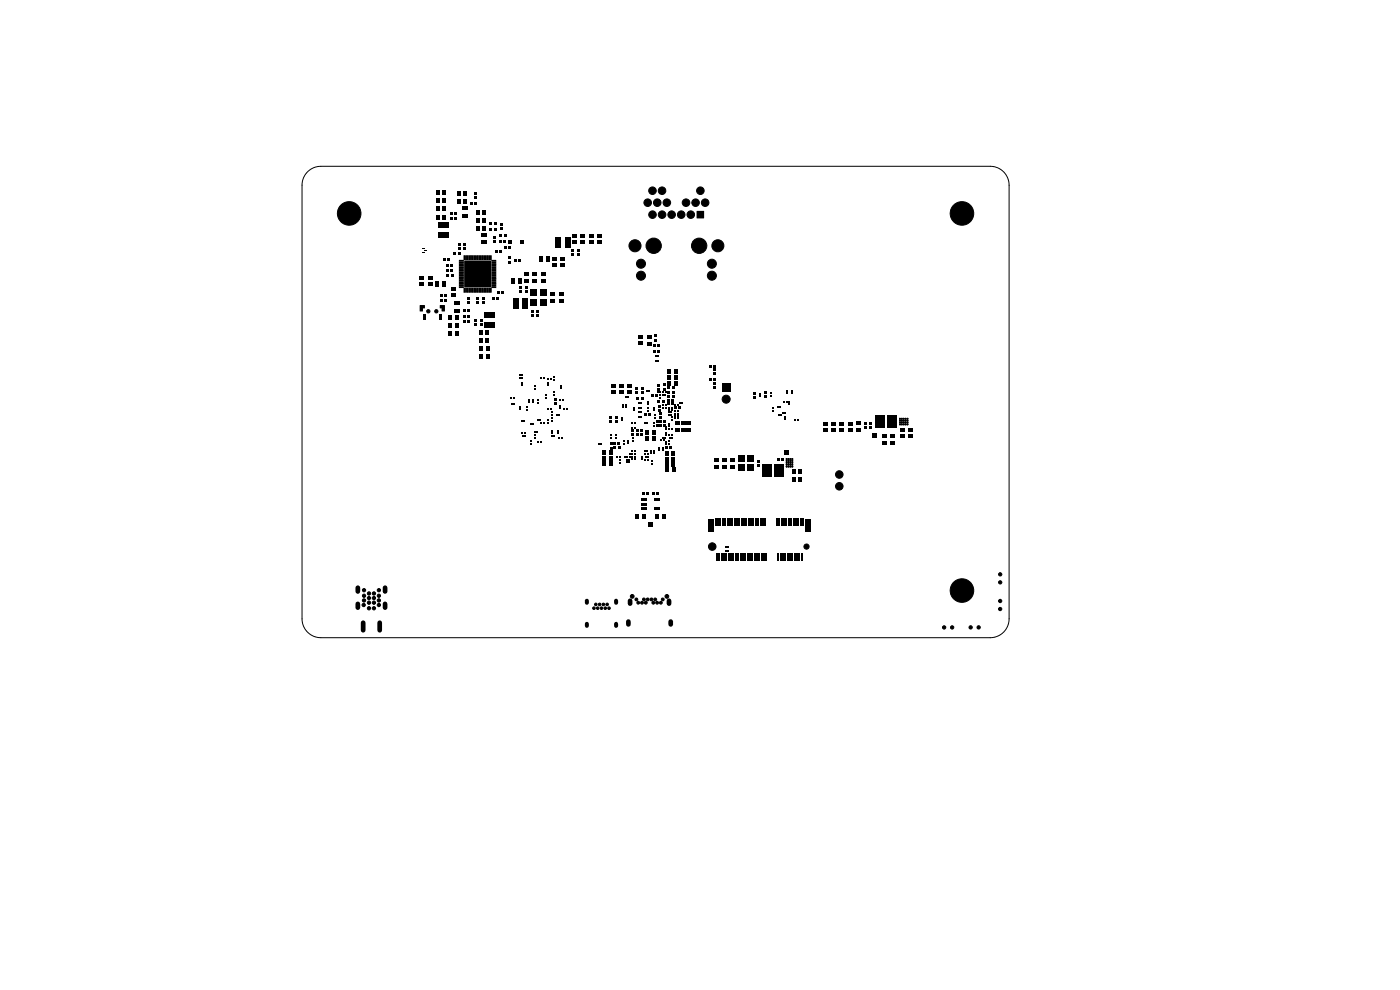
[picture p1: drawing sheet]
<svg xmlns="http://www.w3.org/2000/svg" width="297mm" height="210mm" viewBox="0 0 297 210" stroke-linecap="round" stroke-linejoin="round" font-family="sans-serif">
<path d="M65.2 36.4a4 4 0 0 1 2.9-1.1h142a4 4 0 0 1 4 4v92a4 4 0 0 1-4 4h-142a4 4 0 0 1-4-4v-92a4 4 0 0 1 1.1-2.9zM99.1 55.9h1.7v1.7h-1.7zM99.1 58.6h1.7v1.8h-1.7zM101.8 55.9h1.8v1.7h-1.8zM101.8 58.6h1.8v1.8h-1.8z" fill="none" stroke="#000" stroke-width=".21"/>
<g fill="#000">
<path d="M89 58.5h.9v.8h-.9zM89 59.9h.9v.8h-.9zM89.6 53.4h.4v.2h-.4zM89.6 52.7h.4v.2h-.4zM90 53h.4v.2h-.4zM90.8 58.5h.9v.8h-.9zM90.8 59.9h.9v.8h-.9zM92.4 40.4h.8v.9h-.8zM92.4 45.6h.8v.9h-.8zM92.4 43.9h.8v.9h-.8zM92.4 42.2h.8v.9h-.8zM92.9 49.1h2.2v1.2h-2.2z"/>
<path d="M92.9 47.1h2.2v1.2h-2.2zM92.2 59.7h.8v1.2h-.8zM93.8 40.4h.8v.9h-.8zM93.8 45.6h.8v.9h-.8zM93.8 43.9h.8v.9h-.8zM93.8 42.2h.8v.9h-.8zM94.1 54.8h.6v.6h-.6zM93.8 59.7h.8v1.2h-.8zM94.7 56.1h.6v.5h-.6zM94.7 57h.6v.5h-.6zM94.8 58.3h.5v.5h-.5zM95 54.8h.5v.6h-.5z"/>
<path d="M95.6 46.2h.5v.5h-.5zM95.6 45h.5v.5h-.5zM95.6 56.1h.5v.5h-.5zM95.6 57h.5v.5h-.5zM95.6 58.3h.6v.5h-.6zM96.2 53.6h.6v.5h-.6zM96.4 46.2h.6v.5h-.6zM96.4 45h.6v.5h-.6zM96.9 40.6h.8v.9h-.8zM96.9 42.4h.8v.9h-.8zM97.1 53.6h.6v.5h-.6zM97.4 59.7h1v.3l-1 .1z"/>
<path d="M97.4 59.3h1v.4h-1zM97.4 59h1v.3l-1 .1zM97.4 58.6h1v.4h-1zM97.4 58.3h1v.3l-1 .1zM97.4 57.9h1v.4h-1zM97.4 57.6h1v.3l-1 .1zM97.4 57.2h1v.4h-1zM97.4 56.9h1v.3l-1 .1zM97.4 56.5h1v.4h-1zM97.4 56.2h1v.3l-1 .1zM97.4 55.8h1v.4h-1zM97.4 55.5h1v.3l-1 .1z"/>
<path d="M97.4 55.1h1v.4h-1zM97.5 59.8h.8v.1l-.8 .1zM97.5 59.4h.8v.2h-.8zM97.5 59.1h.8v.1l-.8 .1zM97.5 58.7h.8v.2h-.8zM97.5 58.4h.8v.1l-.8 .1zM97.5 58h.8v.2h-.8zM97.5 57.7h.8v.1l-.8 .1zM97.5 57.3h.8v.2h-.8zM97.5 57h.8v.1l-.8 .1zM97.5 56.6h.8v.2h-.8zM97.5 56.3h.8v.1l-.8 .1z"/>
<path d="M97.5 55.9h.8v.2h-.8zM97.5 55.6h.8v.1l-.8 .1zM97.5 55.2h.8v.2h-.8zM97.3 52.4h.5v.6h-.5zM97.3 51.6h.5v.5h-.5zM98.3 40.6h.8v.9h-.8zM98.3 42.4h.8v.9h-.8zM98.3 51.7h.5v.5h-.5zM98.3 52.5h.5v.5h-.5zM98.3 54.2h.4v1h-.4zM98.4 54.3h.2v.8h-.2zM98.5 55.3h5.6v5.6h-5.6z"/>
<path d="M98.7 54.2h.4l-.1 1h-.3zM98.8 54.3h.2l-.1 .8h-.1zM99 54.2h.4v1h-.4zM99.1 54.3h.2v.8h-.2zM98.1 45.4h1.2v.8h-1.2zM98.1 43.8h1.2v.8h-1.2zM99.4 54.2h.4l-.1 1h-.3zM99.5 54.3h.2l-.1 .8h-.1zM99.7 54.2h.4v1h-.4zM99.8 54.3h.2v.8h-.2zM100.1 54.2h.4l-.1 1h-.3zM100.2 54.3h.2l-.1 .8h-.1z"/>
<path d="M99.8 42.9h.5v.5h-.5zM100.4 54.2h.4v1h-.4zM100.5 54.3h.2v.8h-.2zM100.8 54.2h.4l-.1 1h-.3zM99.1 55.9h1.7v1.7h-1.7zM100.9 54.3h.2l-.1 .8h-.1zM100.9 44.6h.8v.9h-.8zM100.9 48.1h.8v.9h-.8zM100.9 46.3h.8v.9h-.8zM101.1 54.2h.4v1h-.4zM100.6 41.6h.5v.6h-.5zM100.6 40.8h.5v.5h-.5z"/>
<path d="M100.6 42.9h.6v.5h-.6zM101.2 54.3h.2v.8h-.2zM101.5 54.2h.4l-.1 1h-.3zM101.6 54.3h.2l-.1 .8h-.1zM101.8 54.2h.4v1h-.4zM101.9 54.3h.2v.8h-.2zM102.2 54.2h.4l-.1 1h-.3zM102.3 54.3h.2l-.1 .8h-.1zM102.3 44.6h.8v.9h-.8zM102.3 48.1h.8v.9h-.8zM102.3 46.3h.8v.9h-.8zM102.5 54.2h.4v1h-.4z"/>
<path d="M102.6 54.3h.2v.8h-.2zM102.9 54.2h.4l-.1 1h-.3zM103 54.3h.2l-.1 .8h-.1zM103.2 54.2h.4v1h-.4zM103.3 54.3h.2v.8h-.2zM102.1 51h1.2v.8h-1.2zM102.1 49.4h1.2v.8h-1.2zM101.8 55.9h1.8v1.7h-1.8zM103.6 54.2h.4l-.1 1h-.3zM103.7 54.3h.2l-.1 .8h-.1zM103.9 54.2h.4v1h-.4zM104 54.3h.2v.8h-.2z"/>
<path d="M104.3 55.1h1v.4h-1zM104.3 55.5h1v.3l-1 .1zM104.3 55.8h1v.4h-1zM104.3 56.2h1v.3l-1 .1zM104.3 56.5h1v.4h-1zM104.3 56.9h1v.3l-1 .1zM104.3 57.2h1v.4h-1zM104.3 57.6h1v.3l-1 .1zM104.3 57.9h1v.4h-1zM104.3 58.3h1v.3l-1 .1zM104.3 58.6h1v.4h-1zM104.3 59h1v.3l-1 .1z"/>
<path d="M104.3 59.3h1v.4h-1zM104.3 59.7h1v.3l-1 .1zM104.4 55.2h.8v.2h-.8zM104.4 55.6h.8v.1l-.8 .1zM104.4 55.9h.8v.2h-.8zM104.4 56.3h.8v.1l-.8 .1zM104.4 56.6h.8v.2h-.8zM104.4 57h.8v.1l-.8 .1zM104.4 57.3h.8v.2h-.8zM104.4 57.7h.8v.1l-.8 .1zM104.4 58h.8v.2h-.8zM104.4 58.4h.8v.1l-.8 .1z"/>
<path d="M104.4 58.7h.8v.2h-.8zM104.4 59.1h.8v.1l-.8 .1zM104.4 59.4h.8v.2h-.8zM104.4 59.8h.8v.1l-.8 .1zM103.9 48.3h.5v.6h-.5zM103.9 47.1h.5v.6h-.5zM104.9 53.2h.6v.5h-.6zM104.7 51h.5v.6h-.5zM104.7 50.1h.5v.6h-.5zM104.7 48.3h.6v.6h-.6zM104.7 47.1h.6v.6h-.6zM105.8 53.2h.6v.5h-.6z"/>
<path d="M105.9 51.1h.6v.5h-.6zM106 49.7h.6v.5h-.6zM106 47.3h.6v.6h-.6zM106 48.2h.6v.5h-.6zM106.8 51.1h.6v.5h-.6zM106.9 49.7h.5v.5h-.5zM106.9 52.3h.6v.5h-.6zM107.8 52.3h.6v.5h-.6zM107.8 54.4h.5v.6h-.5zM107.8 55.3h.5v.6h-.5zM107.8 50.9h.8v.8h-.8zM109 55h.6v.5h-.6z"/>
<path d="M109.9 55h.6v.5h-.6zM110.2 50.9h.8v.8h-.8zM111.3 57.8h.9v.8h-.9zM111.3 59.2h.9v.8h-.9zM113 57.7h.9v.8h-.9zM113 59.1h.9v.8h-.9zM114.3 54.3h.8v1.2h-.8zM114.8 57.7h.9v.8h-.9zM114.8 59.1h.9v.8h-.9zM115.9 54.3h.8v1.2h-.8zM117.3 55.9h.9v.8h-.9zM117.3 54.5h.9v.8h-.9z"/>
<path d="M117.7 50.3h1.2v2.2h-1.2zM119 55.9h.9v.8h-.9zM119 54.5h.9v.8h-.9zM119.8 50.3h1.2v2.2h-1.2zM121.2 52.9h.5v.6h-.5zM121.2 53.8h.5v.5h-.5zM121.5 49.6h.9v.8h-.9zM121.5 51h.9v.8h-.9zM122.4 52.9h.5v.6h-.5zM122.4 53.8h.5v.5h-.5zM123.2 49.6h.9v.8h-.9zM123.2 51h.9v.8h-.9z"/>
<path d="M124.9 49.6h.9v.8h-.9zM124.9 51h.9v.8h-.9zM126.7 49.6h.9v.8h-.9zM126.7 51h.9v.8h-.9zM147.8 44.8h1.5v1.5h-1.5zM89.1 64.7h1v.7h-.4v.6h-.6zM89.7 66.7h.6v1.2h-.6zM93.1 66.7h.6v1.2h-.6zM93.3 64.7h1.1v1.3h-.7v-.6h-.4zM93.5 63.5h.5v.6h-.5zM93.4 62.4h.6v.5h-.6zM94.4 63.5h.4v.6h-.4z"/>
<path d="M94.3 62.4h.6v.5h-.6zM95.1 68.6h.8v.9h-.8zM95.1 66.9h.8v.9h-.8zM95.1 70.3h.8v.9h-.8zM95.8 60.9h.9v.8h-.9zM95.8 62.3h.9v.8h-.9zM96.3 63.9h1.2v.8h-1.2zM96.3 65.5h1.2v.8h-1.2zM96.5 68.6h.8v.9h-.8zM96.5 66.9h.8v.9h-.8zM96.5 70.3h.8v.9h-.8zM97.4 60.7h1v.4h-1z"/>
<path d="M97.4 60.4h1v.3l-1 .1zM97.4 60h1v.4h-1zM97.5 60.8h.8v.2h-.8zM97.5 60.5h.8v.1l-.8 .1zM97.5 60.1h.8v.2h-.8zM98.3 65.6h.6v.5h-.6zM98.3 61.1h.4v1h-.4zM98.4 61.2h.2v.8h-.2zM98.7 61.1h.4l-.1 1h-.3zM98.8 61.2h.2l-.1 .8h-.1zM98.3 66.8h.6v.5h-.6zM98.3 68h.6v.5h-.6z"/>
<path d="M99 61.1h.4v1h-.4zM99.1 61.2h.2v.8h-.2zM99.2 65.6h.5v.5h-.5zM99.4 61.1h.4l-.1 1h-.3zM99.5 61.2h.2l-.1 .8h-.1zM99.2 63.8h.5v.6h-.5zM99.2 63h.5v.5h-.5zM99.7 61.1h.4v1h-.4zM99.2 66.8h.5v.5h-.5zM99.2 68h.6v.5h-.6zM99.8 61.2h.2v.8h-.2zM100.1 61.1h.4l-.1 1h-.3z"/>
<path d="M100.2 61.2h.2l-.1 .8h-.1zM100.4 61.1h.4v1h-.4zM100.5 61.2h.2v.8h-.2zM100.6 67.7h.5v.6h-.5zM100.6 68.6h.5v.5h-.5zM100.8 61.1h.4l-.1 1h-.3zM99.1 58.6h1.7v1.8h-1.7zM100.9 61.2h.2l-.1 .8h-.1zM101.1 61.1h.4v1h-.4zM101.2 61.2h.2v.8h-.2zM101.5 61.1h.4l-.1 1h-.3zM101 63.8h.5v.6h-.5z"/>
<path d="M101 63h.5v.5h-.5zM101.6 61.2h.2l-.1 .8h-.1zM101.6 70h.8v.9h-.8zM101.6 71.8h.8v.9h-.8zM101.6 73.5h.8v.9h-.8zM101.6 75.2h.8v.9h-.8zM101.8 67.7h.5v.6h-.5zM101.8 68.6h.5v.5h-.5zM101.8 61.1h.4v1h-.4zM101.9 61.2h.2v.8h-.2zM102.2 61.1h.4l-.1 1h-.3zM102.2 63h.5v.5h-.5z"/>
<path d="M102.2 63.8h.5v.6h-.5zM102.3 61.2h.2l-.1 .8h-.1zM102.5 61.1h.4v1h-.4zM102.6 61.2h.2v.8h-.2zM102.9 61.1h.4l-.1 1h-.3zM103 61.2h.2l-.1 .8h-.1zM103 70h.8v.9h-.8zM103 71.8h.8v.9h-.8zM103 73.5h.8v.9h-.8zM103 75.2h.8v.9h-.8zM103.2 61.1h.4v1h-.4zM103.3 61.2h.2v.8h-.2z"/>
<path d="M101.8 58.6h1.8v1.8h-1.8zM103.6 61.1h.4l-.1 1h-.3zM103.7 61.2h.2l-.1 .8h-.1zM103.9 61.1h.4v1h-.4zM104 61.2h.2v.8h-.2zM104.3 60h1v.4h-1zM104.3 60.4h1v.3l-1 .1zM104.3 60.7h1v.4h-1zM104.4 60.1h.8v.2h-.8zM104.4 60.5h.8v.1l-.8 .1zM104.4 60.8h.8v.2h-.8zM104.4 63h.5v.5h-.5z"/>
<path d="M102.8 66.2h2.2v1.2h-2.2zM102.8 68.3h2.2v1.2h-2.2zM105.2 63h.6v.5h-.6zM105.4 61.9h.6v.5h-.6zM106.3 61.9h.6v.5h-.6zM108.3 59h.8v1.2h-.8zM109.9 59h.8v1.2h-.8zM108.8 63.2h1.2v2.2h-1.2zM110.1 79.4h.4v.3h-.4zM110.1 61.6h.5v.6h-.5zM110.1 60.7h.5v.6h-.5zM110.6 79.4h.4v.3h-.4z"/>
<path d="M111.3 61.6h.6v.6h-.6zM111.3 60.7h.6v.6h-.6zM110.9 63.2h1.2v2.2h-1.2zM112.6 61.4h1.3v1.4h-1.3zM112.6 63.4h1.3v1.4h-1.3zM112.6 65.8h.6v.6h-.6zM112.6 66.7h.6v.5h-.6zM113.8 66.7h.5v.6h-.5zM113.8 65.8h.5v.6h-.5zM114.6 61.4h1.4v1.4h-1.4zM114.6 63.4h1.4v1.4h-1.4zM116.8 62h.9v.8h-.9z"/>
<path d="M116.8 63.4h.9v.8h-.9zM117.3 79.8h.3v.4h-.3zM118.6 62h.9v.8h-.9zM118.6 63.4h.9v.8h-.9zM135.5 71.1h.9v.8h-.9zM135.5 72.5h.9v.8h-.9zM137.3 71.1h.9v.8h-.9zM137.3 72.5h.9v.8h-.9zM138.9 71h.5v.5h-.5zM138.9 71.9h.5v.5h-.5zM138.6 74.2h.6v.6h-.6zM138.6 73.1h.6v.5h-.6z"/>
<path d="M138.9 75.4h.3v.3h-.3zM138.9 76.4h.4v.3h-.4zM139.4 75.4h.3v.3h-.3zM139.5 76.4h.3v.3h-.3zM139.5 74.2h.6v.6h-.6zM139.5 73.1h.6v.5h-.6zM141.6 78.4h.8v.9h-.8zM143 78.4h.8v.9h-.8zM150.4 77.4h.6v.6h-.6zM151.3 79h.5v.6h-.5zM151.3 78.1h.5v.6h-.5zM151.3 77.4h.5v.6h-.5z"/>
<path d="M108.3 84.4h.4v.3h-.4zM108.3 85.6h.4v.3h-.4zM108.9 84.4h.3v.3h-.3zM108.9 85.6h.4v.3h-.4zM110.1 80.1h.4v.3h-.4zM110.1 86.1h.3v.4h-.3zM110.1 86.7h.3v.3h-.3zM110.6 81h.3v.4h-.3zM110.6 81.6h.3v.4h-.3zM110.6 80.1h.4v.3h-.4zM110.7 92.4h.3v.3h-.3zM110.5 89.2h.3v.3h-.3z"/>
<path d="M110.5 91.7h.4v.3h-.4zM111.2 92.4h.4v.3h-.4zM111 89.2h.4v.3h-.4zM111.1 91.7h.4v.3h-.4zM111.7 86.1h.4v.4h-.4zM111.7 86.7h.4v.4h-.4zM112.1 84.7h.3v.3h-.3zM112.1 85.1h.3v.3h-.3zM112.4 89.8h.3v.3h-.3zM112.5 93.9h.3v.4h-.3zM112.5 93.4h.3v.4h-.3zM112.9 89.8h.4v.3h-.4z"/>
<path d="M112.9 85.2h.4v.4h-.4zM112.9 84.6h.4v.4h-.4zM113.3 92.1h.4v.4h-.4zM113.3 92.7h.4v.4h-.4zM113.3 91.4h.3v.4h-.3zM113.3 82.2h.4v.4h-.4zM113.3 81.7h.4v.4h-.4zM114 93.6h.4v.3h-.4zM113.8 91.4h.4v.4h-.4zM113.9 89h.3v.3h-.3zM114 85.2h.3v.4h-.3zM114 84.7h.3v.3h-.3z"/>
<path d="M114.6 93.6h.3v.3h-.3zM114.6 89.5h.3v.3h-.3zM114.6 79.9h.4v.4h-.4zM114.4 89h.4v.3h-.4zM115.1 89.5h.4v.3h-.4zM115.1 79.9h.4v.4h-.4zM115.7 84.2h.3v.4h-.3zM115.7 83.7h.3v.3h-.3zM116.1 81h.3v.3h-.3zM116.1 81.5h.3v.4h-.3zM116.1 89h.4v.4h-.4zM116.1 89.5h.4v.4h-.4z"/>
<path d="M116.2 86.5h.3v.4h-.3zM116.1 80.2h.3v.3h-.3zM116.7 86.5h.4v.4h-.4zM116.9 88.6h.3v.3h-.3zM116.9 89.1h.3v.4h-.3zM116.9 91.1h.4v.4h-.4zM116.9 91.7h.4v.4h-.4zM117 87.3h.3v.4h-.3zM117 87.9h.3v.3h-.3zM117 92.4h.3v.3h-.3zM116.6 80.2h.4v.3h-.4zM117.3 80.3h.3v.4h-.3z"/>
<path d="M117.5 92.4h.3v.3h-.3zM117.6 84.5h.6v.6h-.6zM117.6 85.4h.6v.5h-.6zM117.3 83.5h.4v.4h-.4zM117.3 83h.4v.4h-.4zM117.9 87.9h.4v.3h-.4zM118.3 91.2h.3v.3h-.3zM118.3 91.7h.3v.4h-.3zM118.5 87.9h.3v.3h-.3zM118.6 85.9h.3v.3h-.3zM118.6 86.4h.3v.4h-.3zM118.5 92.8h.4v.3h-.4z"/>
<path d="M118.6 84.7h.4v.3h-.4zM118.9 82.2h.4v.4h-.4zM118.9 81.7h.4v.3h-.4zM119 92.8h.4v.3h-.4zM119.2 84.7h.3v.3h-.3zM119.5 86.5h.4v.4h-.4zM120.1 86.5h.4v.4h-.4zM126.8 94.1h.4v.3h-.4zM127.3 94.1h.3v.3h-.3zM127.8 96.7h.8v.9h-.8zM127.8 95.5h.8v.9h-.8zM127.8 98h.8v.9h-.8z"/>
<path d="M129.2 96.7h.8v.9h-.8zM129.2 95.5h.8v.9h-.8zM129.2 98h.8v.9h-.8zM129.3 88.3h.5v.5h-.5zM129.3 89.1h.5v.5h-.5zM129.4 93.9h.5v.6h-.5zM129.4 94.8h.5v.5h-.5zM129.5 92.7h.3v.3h-.3zM129.5 92.2h.3v.3h-.3zM130.4 92.2h.4v.3h-.4zM130.4 92.7h.4v.3h-.4zM130.5 88.2h.5v.6h-.5z"/>
<path d="M130.5 89.1h.5v.6h-.5zM129.7 82.8h.9v.8h-.9zM129.7 81.4h.9v.8h-.9zM130.2 93.9h.5v.5h-.5zM130.2 94.8h.5v.5h-.5zM130.8 96.7h.4v.3h-.4zM131.4 97.4h.4v.4h-.4zM131.4 97.9h.4v.4h-.4zM131 93.9h.6v.5h-.6zM131 94.8h.6v.5h-.6zM131.7 88.6h.3v.3h-.3zM131.7 89h.3v.3h-.3z"/>
<path d="M131.3 96.7h.4v.3h-.4zM131.9 86.2h.3v.3h-.3zM131.9 85.7h.3v.3h-.3zM131.4 82.8h.9v.8h-.9zM131.4 81.4h.9v.8h-.9zM132.4 96.7h.3v.3h-.3zM132.1 93.9h.3v.4h-.3zM132.1 93.4h.3v.3h-.3zM132.6 84h.3v.4h-.3zM132.8 97.4h.4v.3h-.4zM132.9 97.9h.3v.4h-.3zM132.9 96.7h.3v.3h-.3z"/>
<path d="M132.7 86.2h.3v.3h-.3zM132.7 85.7h.3v.3h-.3zM133 84h.4v.4h-.4zM133.3 97.4h.3v.3h-.3zM133.3 97.9h.3v.4h-.3zM133.4 96.2h.3v.4h-.3zM133.4 96.7h.3v.3h-.3zM133.1 93.9h.3v.3h-.3zM133.1 93.3h.3v.4h-.3zM133.9 91.1h.5v.5h-.5zM133.9 91.9h.5v.5h-.5zM134 95.6h.3v.3h-.3z"/>
<path d="M134 96.1h.3v.3h-.3zM133.1 82.8h.9v.8h-.9zM133.1 81.4h.9v.8h-.9zM134 97.2h.3v.4h-.3zM134 96.7h.3v.3h-.3zM134 93.3h.4v.3h-.4zM134 92.9h.4v.3h-.4zM134 89.6h.4v.3h-.4zM134 90.6h.4v.3h-.4zM134.6 95.6h.4v.3h-.4zM134.6 96.1h.4v.3h-.4zM134.3 86.9h.4v.3h-.4z"/>
<path d="M134.3 86.4h.4v.3h-.4zM134.5 97.2h.3v.4h-.3zM134.5 96.7h.3v.3h-.3zM134.9 91h.5v.6h-.5zM134.9 91.9h.5v.6h-.5zM134.5 89.6h.4v.3h-.4zM134.5 90.6h.4v.3h-.4zM134.7 83.1h.6v.5h-.6zM134.7 82.2h.6v.6h-.6zM135.1 84.3h.5v.5h-.5zM135.3 88.2h.4v.4h-.4zM135.3 87.3h.4v.3h-.4z"/>
<path d="M135.4 85.3h.3v.4h-.3zM135.4 86.3h.3v.3h-.3zM135.7 91h.6v.6h-.6zM135.7 91.9h.6v.6h-.6zM136 96.8h.3v.3h-.3zM136 97.3h.3v.3h-.3zM135.9 85.3h.3v.4h-.3zM135.9 86.3h.3v.3h-.3zM135.9 88.2h.3v.4h-.3zM135.9 87.3h.3v.3h-.3zM135.9 84.3h.6v.5h-.6zM136 83h.5v.6h-.5z"/>
<path d="M136 82.2h.5v.5h-.5zM136.6 89.5h.3v.4h-.3zM136.8 87.6h.5v.6h-.5zM136.8 92.6h.8v.9h-.8zM136.8 91.4h.8v.9h-.8zM136.7 95.4h.3v.3h-.3zM136.8 97.4h.3v.3h-.3zM136.8 96h.3v.4h-.3zM137.1 89.5h.3v.4h-.3zM136.8 96.7h.3v.3h-.3zM137.1 82.8h.3v.3h-.3zM137.2 86.4h.4v.3h-.4z"/>
<path d="M137.2 86.9h.4v.4h-.4zM137.2 95.4h.3v.3h-.3zM137.2 97.4h.3v.3h-.3zM137.2 96h.3v.4h-.3zM137.2 85.6h.4v.3h-.4zM137.2 85h.4v.4h-.4zM137.3 96.7h.3v.3h-.3zM137.6 82.8h.3v.3h-.3zM137.6 87.6h.5v.6h-.5zM137.9 95.6h.3v.3h-.3zM137.9 96h.3v.4h-.3zM138.2 92.6h.8v.9h-.8z"/>
<path d="M138.2 91.4h.8v.9h-.8zM138.5 95.6h.4v.3h-.4zM138.5 96h.4v.4h-.4zM138.6 89.6h.3v.3h-.3zM138.6 90.1h.3v.4h-.3zM138.3 98.2h.3v.3h-.3zM138.3 97.7h.3v.3h-.3zM138.1 83.6h.6v.5h-.6zM138.6 86.9h.3v.4h-.3zM138.6 86.3h.3v.4h-.3zM138.9 87.9h.3v.4h-.3zM138.9 88.5h.3v.4h-.3z"/>
<path d="M139.1 89.2h.6v.5h-.6zM139.1 90h.6v.6h-.6zM139 83.6h.5v.5h-.5zM139.6 86.1h.5v.5h-.5zM139.6 86.9h.5v.5h-.5zM139.4 83.1h.3v.3h-.3zM139.8 83.7h.4v.3h-.4zM139.8 84.2h.4v.3h-.4zM139.9 89.2h.5v.5h-.5zM139.9 90h.5v.6h-.5zM139.6 95.3h.3v.4h-.3zM139.6 94.8h.3v.3h-.3z"/>
<path d="M139.5 82.3h.6v.6h-.6zM139.5 81.4h.6v.6h-.6zM139.5 84.9h.6v.5h-.6zM140.2 93.3h.3v.3h-.3zM139.9 83.1h.3v.3h-.3zM139.9 88.4h.5v.5h-.5zM139.9 87.5h.5v.5h-.5zM140.5 85.7h.3v.4h-.3zM140.5 86.3h.3v.3h-.3zM140.5 92.7h.3v.4h-.3zM140.5 83.7h.3v.4h-.3zM140.6 83h.3v.4h-.3z"/>
<path d="M140.6 89.2h.6v.5h-.6zM140.6 90.1h.6v.5h-.6zM140.7 93.3h.3v.3h-.3zM140.5 95.4h.4v.3h-.4zM140.5 94.9h.4v.3h-.4zM140.4 84.9h.5v.5h-.5zM141 92.7h.3v.4h-.3zM141 83.7h.3v.4h-.3zM141 83h.3v.4h-.3zM141.1 85.7h.3v.4h-.3zM141.1 86.3h.3v.3h-.3zM141.1 90.3h.4v.3h-.4z"/>
<path d="M141.1 90.8h.4v.3h-.4zM141.2 93.5h.3v.4h-.3zM141.2 94h.3v.4h-.3zM141.2 91.7h.3v.3h-.3zM141.2 92.2h.3v.3h-.3zM140.7 82.3h.6v.5h-.6zM140.7 81.4h.6v.5h-.6zM141.6 80.9h.8v.9h-.8zM141.6 79.6h.8v.9h-.8zM141.2 94.7h.6v.6h-.6zM141.8 87.3h.3v.3h-.3zM141.8 87.8h.3v.3h-.3z"/>
<path d="M141.8 86.3h.3v.3h-.3zM141.8 86.8h.3v.3h-.3zM141.8 93.4h.4v.4h-.4zM141.8 94h.4v.4h-.4zM141.1 98.1h.8v.9h-.8zM141.1 96.9h.8v.9h-.8zM141.1 95.7h.8v.9h-.8zM141.1 99.2h.8v.9h-.8zM141.6 84.7h.5v.5h-.5zM141.6 85.4h.5v.5h-.5zM141.8 90.2h.3v.3h-.3zM141.8 89.7h.3v.3h-.3z"/>
<path d="M141.8 90.8h.3v.4h-.3zM141.8 92.2h.3v.3h-.3zM142.2 87.3h.3v.3h-.3zM142.2 87.8h.3v.3h-.3zM141.9 92.8h.3v.3h-.3zM141.6 82.9h.6v.6h-.6zM141.6 83.8h.6v.6h-.6zM141.6 82h.6v.6h-.6zM142.5 86.3h.3v.3h-.3zM142.5 86.8h.3v.3h-.3zM142.5 88.3h.3v.4h-.3zM142.5 88.8h.3v.4h-.3z"/>
<path d="M142.1 94.7h.5v.6h-.5zM142.3 90.8h.3v.4h-.3zM142.3 92.2h.3v.3h-.3zM142.4 92.8h.3v.3h-.3zM143 80.9h.8v.9h-.8zM142.5 84.7h.5v.5h-.5zM142.5 85.4h.5v.5h-.5zM143 79.6h.8v.9h-.8zM143 86.2h.6v.6h-.6zM142.5 82.9h.6v.6h-.6zM142.5 83.8h.6v.6h-.6zM142.5 82h.6v.6h-.6z"/>
<path d="M143.1 87.6h.4v.4h-.4zM143.1 88.1h.3v.3h-.3zM143.1 88.6h.3v.3h-.3zM143.1 85.6h.3v.4h-.3zM143.1 86.9h.3v.4h-.3zM142.5 98.1h.8v.9h-.8zM142.5 96.9h.8v.9h-.8zM142.5 95.7h.8v.9h-.8zM142.5 99.2h.8v.9h-.8zM143.6 85.6h.3v.4h-.3zM143.6 86.9h.3v.4h-.3zM143.6 88.1h.4v.3h-.4z"/>
<path d="M143.6 88.6h.4v.3h-.4zM143.6 87.6h.4v.4h-.4zM143.9 86.2h.6v.6h-.6zM144.1 85.3h.3v.4h-.3zM143.4 90.8h.9v.8h-.9zM143.4 89.4h.9v.8h-.9zM144.6 85.3h.3v.4h-.3zM144.5 90.8h.9v.8h-.9zM144.5 89.4h.9v.8h-.9zM145.6 90.8h.9v.8h-.9zM145.6 89.4h.9v.8h-.9zM150.3 80.3h.6v.6h-.6z"/>
<path d="M151.5 97.2h.9v.8h-.9zM151.5 98.6h.9v.8h-.9zM151.2 82h.6v.5h-.6zM151.2 81.1h.6v.6h-.6zM151.2 80.3h.6v.6h-.6zM153.2 81.3h1.7v1.7h-1.7zM153.2 97.2h.9v.8h-.9zM153.2 98.6h.9v.8h-.9zM154.9 97.2h.9v.8h-.9zM154.9 98.6h.9v.8h-.9zM156.6 96.5h1.3v1.4h-1.3zM156.6 98.5h1.3v1.4h-1.3z"/>
<path d="M158.6 96.5h1.3v1.4h-1.3zM158.6 98.5h1.3v1.4h-1.3zM159.8 83.1h.5v.6h-.5zM159.8 84h.5v.6h-.5zM160.6 97.6h.5v.6h-.5zM160.6 98.5h.5v.5h-.5zM161 83.4h.3v.3h-.3zM161 83.9h.3v.3h-.3zM162.2 83h.5v.6h-.5zM162.2 83.9h.5v.6h-.5zM163.4 83.3h.4v.3h-.4zM163.4 83.8h.4v.3h-.4z"/>
<path d="M161.8 98.4h1.9v2.7h-1.9zM163.9 86.9h.3v.3h-.3zM163.9 86.4h.3v.4h-.3zM165.1 87.8h.3v.3h-.3zM164.8 86.1h.4v.3h-.4zM164.8 97.1h.6v.6h-.6zM165.5 87.8h.4v.3h-.4zM165.3 86.1h.3v.3h-.3zM166 87.3h.3v.4h-.3zM165.7 97.1h.5v.6h-.5zM164.3 98.4h1.9v2.7h-1.9zM166.3 85h.3v.4h-.3z"/>
<path d="M166.3 88.3h.3v.3h-.3zM166.3 88.8h.3v.3h-.3zM166.4 87.3h.4v.4h-.4zM166.7 85h.4v.4h-.4zM166.8 82.7h.4v.3h-.4zM166.8 83.2h.4v.3h-.4zM166.4 95.5h1v1h-1zM167.3 85.5h.3v.3h-.3zM167.3 85h.3v.4h-.3zM167.9 82.7h.3v.3h-.3zM167.9 83.2h.3v.3h-.3zM168 99.6h.8v.9h-.8z"/>
<path d="M168.6 88.9h.3v.3h-.3zM169.1 88.9h.3v.3h-.3zM169.4 99.6h.8v.9h-.8zM174.7 90.9h.9v.8h-.9zM174.7 89.5h.9v.8h-.9zM176.4 90.9h.9v.8h-.9zM176.4 89.5h.9v.8h-.9zM178.1 90.9h.9v.8h-.9zM178.1 89.5h.9v.8h-.9zM179.9 90.8h.9v.8h-.9zM179.9 89.4h.9v.8h-.9zM181.6 90.8h.9v.8h-.9z"/>
<path d="M181.6 89.4h.9v.8h-.9zM183.3 90.5h.5v.5h-.5zM183.3 89.6h.5v.6h-.5zM184.5 89.6h.5v.6h-.5zM184.5 90.5h.5v.5h-.5zM185.1 91.9h1v1h-1zM185.7 88.1h1.9v2.7h-1.9zM187.3 92.1h.9v.8h-.9zM187.3 93.5h.9v.8h-.9zM188.9 93.5h.9v.8h-.9zM188.9 92.1h.9v.8h-.9zM188.2 88.1h1.9v2.7h-1.9z"/>
<path d="M190.9 92.1h.9v.8h-.9zM190.9 90.7h.9v.8h-.9zM192.6 92.1h.9v.8h-.9zM192.6 90.7h.9v.8h-.9zM134.8 109.1h.8v.9h-.8zM136.1 107.6h1.1v.6h-1.1zM136.1 106.6h1.1v.6h-1.1zM136.1 105.7h1.1v.6h-1.1zM136.2 109.1h.8v.9h-.8zM136.2 104.4h.5v.6h-.5zM137 104.4h.6v.6h-.6zM138.3 104.4h.5v.6h-.5z"/>
<path d="M137.4 110.7h1v1h-1zM138.7 105.7h1.1v.6h-1.1zM138.7 107.6h1.1v.6h-1.1zM139.1 104.4h.6v.6h-.6zM139.1 109.1h.8v.9h-.8zM140.5 109.1h.8v.9h-.8zM150.1 110.1h1.2v2.7h-1.2zM151.7 109.9h.3v1.5h-.3zM151.9 117.4h.3v1.6h-.3zM152.2 109.9h.3v1.5h-.3zM152.4 117.4h.3v1.6h-.3zM152.7 109.9h.3v1.5h-.3z"/>
<path d="M152.9 117.4h.3v1.6h-.3zM153.2 109.9h.3v1.5h-.3zM153.4 117.4h.3v1.6h-.3zM153.8 115.8h.3v.3h-.3zM153.8 116.8h.3v.3h-.3zM153.7 109.9h.3v1.5h-.3zM153.9 117.4h.3v1.6h-.3zM154.3 115.8h.3v.3h-.3zM154.3 116.8h.3v.3h-.3zM154.2 109.9h.3v1.5h-.3zM154.4 117.4h.3v1.6h-.3zM154.7 109.9h.3v1.5h-.3z"/>
<path d="M154.9 117.4h.3v1.6h-.3zM155.2 109.9h.3v1.5h-.3zM155.4 117.4h.3v1.6h-.3zM155.7 109.9h.3v1.5h-.3zM155.9 117.4h.3v1.6h-.3zM156.2 109.9h.3v1.5h-.3zM156.4 117.4h.3v1.6h-.3zM156.7 109.9h.3v1.5h-.3zM156.9 117.4h.3v1.6h-.3zM157.2 109.9h.3v1.5h-.3zM157.4 117.4h.3v1.6h-.3zM157.7 109.9h.3v1.5h-.3z"/>
<path d="M157.9 117.4h.3v1.6h-.3zM158.2 109.9h.3v1.5h-.3zM158.4 117.4h.3v1.6h-.3zM158.7 109.9h.3v1.5h-.3zM158.9 117.4h.3v1.6h-.3zM159.2 109.9h.3v1.5h-.3zM159.4 117.4h.3v1.6h-.3zM159.7 109.9h.3v1.5h-.3zM159.9 117.4h.3v1.6h-.3zM160.2 109.9h.3v1.5h-.3zM160.4 117.4h.3v1.6h-.3zM160.7 109.9h.3v1.5h-.3z"/>
<path d="M160.9 117.4h.3v1.6h-.3zM161.2 109.9h.3v1.5h-.3zM161.4 117.4h.3v1.6h-.3zM161.7 109.9h.3v1.5h-.3zM161.9 117.4h.3v1.6h-.3zM162.2 109.9h.3v1.5h-.3zM162.4 117.4h.3v1.6h-.3zM164.7 109.9h.3v1.5h-.3zM164.9 117.4h.3v1.6h-.3zM165.2 109.9h.3v1.5h-.3zM165.4 117.4h.3v1.6h-.3zM165.7 109.9h.3v1.5h-.3z"/>
<path d="M165.9 117.4h.3v1.6h-.3zM166.2 109.9h.3v1.5h-.3zM166.4 117.4h.3v1.6h-.3zM166.7 109.9h.3v1.5h-.3zM166.9 117.4h.3v1.6h-.3zM167.2 109.9h.3v1.5h-.3zM167.4 117.4h.3v1.6h-.3zM167.7 109.9h.3v1.5h-.3zM167.9 117.4h.3v1.6h-.3zM168.2 109.9h.3v1.5h-.3zM168.4 117.4h.3v1.6h-.3zM168 101.3h.8v.9h-.8z"/>
<path d="M168.7 109.9h.3v1.5h-.3zM168.9 117.4h.3v1.6h-.3zM169.2 109.9h.3v1.5h-.3zM169.4 117.4h.3v1.6h-.3zM169.7 109.9h.3v1.5h-.3zM169.4 101.3h.8v.9h-.8zM169.9 117.4h.3v1.6h-.3zM170.2 109.9h.3v1.5h-.3zM170.8 110.1h1.2v2.7h-1.2z"/>
</g>
<g fill="#000" stroke="#000" stroke-width=".21">
<circle cx="72.2" cy="45.3" r=".4"/>
<circle cx="72.7" cy="46.6" r=".4"/>
<circle cx="72.7" cy="43.9" r=".4"/>
<circle cx="74.1" cy="45.3" r="2.5"/>
<circle cx="74.1" cy="43.4" r=".4"/>
<circle cx="74.1" cy="47.2" r=".4"/>
<circle cx="75.4" cy="43.9" r=".4"/>
<circle cx="75.4" cy="46.6" r=".4"/>
<circle cx="76" cy="45.3" r=".4"/>
<circle cx="134.7" cy="52.1" r="1.28"/>
<circle cx="136" cy="58.5" r=".96"/>
<circle cx="136" cy="55.9" r=".96"/>
<circle cx="137.4" cy="43" r=".8"/>
<circle cx="138.4" cy="40.5" r=".8"/>
<circle cx="138.4" cy="45.5" r=".8"/>
<circle cx="138.7" cy="52.1" r="1.62"/>
<circle cx="139.4" cy="43" r=".8"/>
<circle cx="140.4" cy="40.5" r=".8"/>
<circle cx="140.5" cy="45.5" r=".8"/>
<circle cx="141.5" cy="43" r=".8"/>
<circle cx="142.5" cy="45.5" r=".8"/>
<circle cx="144.5" cy="45.5" r=".8"/>
<circle cx="145.5" cy="43" r=".8"/>
<circle cx="146.5" cy="45.5" r=".8"/>
<circle cx="147.6" cy="43" r=".8"/>
<circle cx="148.3" cy="52.1" r="1.62"/>
<circle cx="148.6" cy="40.5" r=".8"/>
<circle cx="149.6" cy="43" r=".8"/>
<circle cx="151" cy="55.9" r=".96"/>
<circle cx="151" cy="58.5" r=".96"/>
<circle cx="152.3" cy="52.1" r="1.28"/>
<circle cx="202.2" cy="45.3" r=".4"/>
<circle cx="202.7" cy="46.6" r=".4"/>
<circle cx="202.7" cy="43.9" r=".4"/>
<circle cx="204.1" cy="45.3" r="2.5"/>
<circle cx="204.1" cy="43.4" r=".4"/>
<circle cx="204.1" cy="47.2" r=".4"/>
<circle cx="205.4" cy="46.6" r=".4"/>
<circle cx="205.4" cy="43.9" r=".4"/>
<circle cx="206" cy="45.3" r=".4"/>
<circle cx="90.9" cy="66" r=".35"/>
<circle cx="92.6" cy="66" r=".35"/>
<circle cx="154.1" cy="84.7" r=".85"/>
<circle cx="166.9" cy="99" r=".1"/>
<circle cx="166.9" cy="98.2" r=".1"/>
<circle cx="166.9" cy="98.6" r=".1"/>
<circle cx="166.9" cy="97.8" r=".1"/>
<circle cx="166.9" cy="97.4" r=".1"/>
<circle cx="167.3" cy="99" r=".1"/>
<circle cx="167.3" cy="98.6" r=".1"/>
<circle cx="167.3" cy="98.2" r=".1"/>
<circle cx="167.3" cy="97.8" r=".1"/>
<circle cx="167.3" cy="97.4" r=".1"/>
<circle cx="167.7" cy="99" r=".1"/>
<circle cx="167.7" cy="98.2" r=".1"/>
<circle cx="167.7" cy="98.6" r=".1"/>
<circle cx="167.7" cy="97.4" r=".1"/>
<circle cx="167.7" cy="97.8" r=".1"/>
<circle cx="168.1" cy="99" r=".1"/>
<circle cx="168.1" cy="98.6" r=".1"/>
<circle cx="168.1" cy="98.2" r=".1"/>
<circle cx="168.1" cy="97.4" r=".1"/>
<circle cx="168.1" cy="97.8" r=".1"/>
<circle cx="190.9" cy="89.2" r=".1"/>
<circle cx="190.9" cy="88.8" r=".1"/>
<circle cx="190.9" cy="90" r=".1"/>
<circle cx="190.9" cy="89.6" r=".1"/>
<circle cx="191.3" cy="89.2" r=".1"/>
<circle cx="191.3" cy="88.8" r=".1"/>
<circle cx="191.3" cy="90" r=".1"/>
<circle cx="191.3" cy="89.6" r=".1"/>
<circle cx="191.7" cy="89.2" r=".1"/>
<circle cx="191.7" cy="88.8" r=".1"/>
<circle cx="191.7" cy="90" r=".1"/>
<circle cx="191.7" cy="89.6" r=".1"/>
<circle cx="192.1" cy="89.2" r=".1"/>
<circle cx="192.1" cy="88.8" r=".1"/>
<circle cx="192.1" cy="89.6" r=".1"/>
<circle cx="192.1" cy="90" r=".1"/>
<circle cx="192.5" cy="89.2" r=".1"/>
<circle cx="192.5" cy="88.8" r=".1"/>
<circle cx="192.5" cy="90" r=".1"/>
<circle cx="192.5" cy="89.6" r=".1"/>
<circle cx="151.1" cy="115.9" r=".8"/>
<circle cx="171.1" cy="115.9" r=".55"/>
<circle cx="178.1" cy="100.7" r=".8"/>
<circle cx="178.1" cy="103.2" r=".8"/>
<circle cx="77.2" cy="128.3" r=".35"/>
<circle cx="77.2" cy="126.4" r=".35"/>
<circle cx="77.2" cy="127.4" r=".35"/>
<circle cx="77.2" cy="125.2" r=".35"/>
<circle cx="78.3" cy="127.8" r=".35"/>
<circle cx="78.3" cy="125.9" r=".35"/>
<circle cx="78.3" cy="129" r=".35"/>
<circle cx="78.3" cy="126.9" r=".35"/>
<circle cx="79.3" cy="127.8" r=".35"/>
<circle cx="79.3" cy="125.9" r=".35"/>
<circle cx="79.3" cy="129" r=".35"/>
<circle cx="79.3" cy="126.9" r=".35"/>
<circle cx="80.4" cy="126.4" r=".35"/>
<circle cx="80.4" cy="127.4" r=".35"/>
<circle cx="80.4" cy="128.3" r=".35"/>
<circle cx="80.4" cy="125.2" r=".35"/>
<circle cx="126" cy="129" r=".28"/>
<circle cx="126.4" cy="128.2" r=".27"/>
<circle cx="126.8" cy="129" r=".28"/>
<circle cx="127.2" cy="128.2" r=".27"/>
<circle cx="127.6" cy="129" r=".27"/>
<circle cx="128" cy="128.2" r=".27"/>
<circle cx="128.4" cy="129" r=".28"/>
<circle cx="128.8" cy="128.2" r=".27"/>
<circle cx="129.2" cy="129" r=".27"/>
<circle cx="134.1" cy="126.5" r=".4"/>
<circle cx="135" cy="127.2" r=".3"/>
<circle cx="135.4" cy="127.9" r=".3"/>
<circle cx="136.2" cy="127.9" r=".3"/>
<circle cx="136.6" cy="127.2" r=".3"/>
<circle cx="137" cy="127.9" r=".3"/>
<circle cx="137.4" cy="127.2" r=".3"/>
<circle cx="138.2" cy="127.2" r=".3"/>
<circle cx="138.6" cy="127.9" r=".3"/>
<circle cx="139" cy="127.2" r=".3"/>
<circle cx="139.4" cy="127.9" r=".3"/>
<circle cx="140.2" cy="127.9" r=".3"/>
<circle cx="140.6" cy="127.2" r=".3"/>
<circle cx="141.5" cy="126.5" r=".4"/>
<circle cx="200.3" cy="133.1" r=".35"/>
<circle cx="202" cy="133.1" r=".35"/>
<circle cx="202.2" cy="125.3" r=".4"/>
<circle cx="202.7" cy="126.6" r=".4"/>
<circle cx="202.7" cy="123.9" r=".4"/>
<circle cx="204.1" cy="125.3" r="2.5"/>
<circle cx="204.1" cy="127.2" r=".4"/>
<circle cx="204.1" cy="123.4" r=".4"/>
<circle cx="205.4" cy="126.6" r=".4"/>
<circle cx="205.4" cy="123.9" r=".4"/>
<circle cx="205.9" cy="133.1" r=".35"/>
<circle cx="205.9" cy="125.3" r=".4"/>
<circle cx="207.6" cy="133.1" r=".35"/>
<circle cx="212.2" cy="129.2" r=".35"/>
<circle cx="212.2" cy="127.5" r=".35"/>
<circle cx="212.2" cy="123.5" r=".35"/>
<circle cx="212.2" cy="121.8" r=".35"/>
</g>
<path d="M75.9 124.7v.8M75.9 128.1v.8M77 132.1v1.6M80.6 132.1v1.6M81.7 124.7v.8M81.7 128.1v.8M133.3 131.9v.6M133.7 127.4v.6M141.9 127.4v.6M142.3 131.9v.6" fill="none" stroke="#000" stroke-width="1"/>
<path d="M124.5 127.4v.5M124.5 132.3v.5M130.7 127.4v.5M130.7 132.3v.5" fill="none" stroke="#000" stroke-width=".85"/>
</svg>
